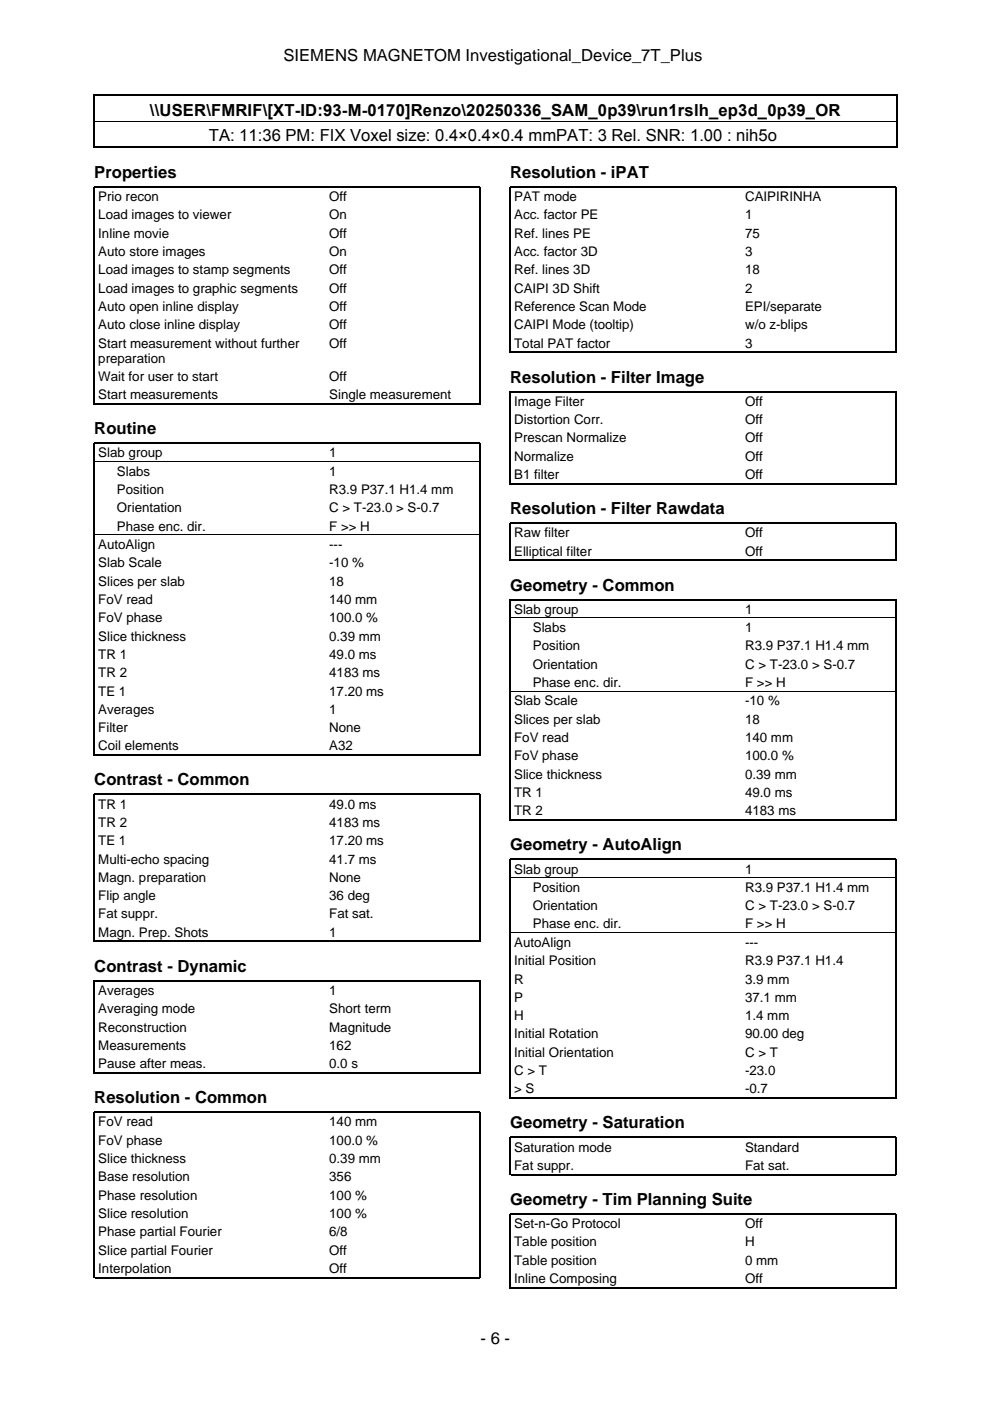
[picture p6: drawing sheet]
<svg xmlns="http://www.w3.org/2000/svg" width="210mm" height="297mm" viewBox="0 0 210 297" stroke-linecap="round" stroke-linejoin="round" font-family="sans-serif">
<defs><g id="words">
<g font-size="3.5">
<text x="60.1" y="12.9">SIEMENS MAGNETOM Investigational_Device_7T_Plus</text>
<text x="31.8" y="24.6">\\USER\FMRIF\[XT-ID:93-M-0170]Renzo\20250336_SAM_0p39\run1rslh_ep3d_0p39_OR</text>
<text x="44.3" y="29.9">TA: 11:36 PM: FIX Voxel size: 0.4×0.4×0.4 mmPAT: 3 Rel. SNR: 1.00 : nih5o</text>
<text x="20" y="37.7">Properties</text>
<text x="108.2" y="37.7">Resolution - iPAT</text>
<text x="108.2" y="81.1">Resolution - Filter Image</text>
<text x="20" y="92">Routine</text>
<text x="108.2" y="109">Resolution - Filter Rawdata</text>
<text x="108.2" y="125.2">Geometry - Common</text>
<text x="20" y="166.5">Contrast - Common</text>
<text x="108.2" y="180.3">Geometry - AutoAlign</text>
<text x="20" y="206">Contrast - Dynamic</text>
<text x="20" y="233.9">Resolution - Common</text>
<text x="108.2" y="239.2">Geometry - Saturation</text>
<text x="108.2" y="255.4">Geometry - Tim Planning Suite</text>
<text x="101.9" y="284.9">- 6 -</text>
</g>
<g font-size="2.8">
<text x="20.8" y="42.6">Prio recon</text>
<text x="20.8" y="46.5">Load images to viewer</text>
<text x="69.8" y="42.6">Off</text>
<text x="69.8" y="46.5">On</text>
<text x="109" y="42.6">PAT mode</text>
<text x="109" y="46.5">Acc. factor PE</text>
<text x="158" y="42.6">CAIPIRINHA</text>
<text x="158" y="46.5">1</text>
<text x="20.8" y="50.4">Inline movie</text>
<text x="69.8" y="50.4">Off</text>
<text x="109" y="50.4">Ref. lines PE</text>
<text x="158" y="50.4">75</text>
<text x="20.8" y="54.3">Auto store images</text>
<text x="20.8" y="58.2">Load images to stamp segments</text>
<text x="69.8" y="54.3">On</text>
<text x="69.8" y="58.2">Off</text>
<text x="109" y="54.3">Acc. factor 3D</text>
<text x="109" y="58.2">Ref. lines 3D</text>
<text x="158" y="54.3">3</text>
<text x="158" y="58.2">18</text>
<text x="20.8" y="62.1">Load images to graphic segments</text>
<text x="20.8" y="65.9">Auto open inline display</text>
<text x="69.8" y="62.1">Off</text>
<text x="69.8" y="65.9">Off</text>
<text x="109" y="62.1">CAIPI 3D Shift</text>
<text x="109" y="65.9">Reference Scan Mode</text>
<text x="158" y="62.1">2</text>
<text x="158" y="65.9">EPI/separate</text>
<text x="20.8" y="69.8">Auto close inline display</text>
<text x="69.8" y="69.8">Off</text>
<text x="109" y="69.8">CAIPI Mode (tooltip)</text>
<text x="158" y="69.8">w/o z-blips</text>
<text x="20.8" y="73.7">Start measurement without further</text>
<text x="20.8" y="76.9">preparation</text>
<text x="69.8" y="73.7">Off</text>
<text x="109" y="73.7">Total PAT factor</text>
<text x="158" y="73.7">3</text>
<text x="20.8" y="80.7">Wait for user to start</text>
<text x="69.8" y="80.7">Off</text>
<text x="20.8" y="84.6">Start measurements</text>
<text x="69.8" y="84.6">Single measurement</text>
<text x="109" y="86">Image Filter</text>
<text x="109" y="89.9">Distortion Corr.</text>
<text x="158" y="86">Off</text>
<text x="158" y="89.9">Off</text>
<text x="109" y="93.8">Prescan Normalize</text>
<text x="158" y="93.8">Off</text>
<text x="20.8" y="97">Slab group</text>
<text x="24.8" y="100.9">Slabs</text>
<text x="69.8" y="97">1</text>
<text x="69.8" y="100.9">1</text>
<text x="109" y="97.7">Normalize</text>
<text x="109" y="101.6">B1 filter</text>
<text x="158" y="97.7">Off</text>
<text x="158" y="101.6">Off</text>
<text x="24.8" y="104.8">Position</text>
<text x="69.8" y="104.8">R3.9 P37.1 H1.4 mm</text>
<text x="24.8" y="108.6">Orientation</text>
<text x="24.8" y="112.5">Phase enc. dir.</text>
<text x="69.8" y="108.6">C &gt; T-23.0 &gt; S-0.7</text>
<text x="69.8" y="112.5">F &gt;&gt; H</text>
<text x="109" y="113.9">Raw filter</text>
<text x="158" y="113.9">Off</text>
<text x="20.8" y="116.4">AutoAlign</text>
<text x="69.8" y="116.4">---</text>
<text x="109" y="117.8">Elliptical filter</text>
<text x="158" y="117.8">Off</text>
<text x="20.8" y="120.3">Slab Scale</text>
<text x="20.8" y="124.2">Slices per slab</text>
<text x="69.8" y="120.3">-10 %</text>
<text x="69.8" y="124.2">18</text>
<text x="20.8" y="128.1">FoV read</text>
<text x="20.8" y="131.9">FoV phase</text>
<text x="69.8" y="128.1">140 mm</text>
<text x="69.8" y="131.9">100.0 %</text>
<text x="109" y="130.1">Slab group</text>
<text x="158" y="130.1">1</text>
<text x="20.8" y="135.8">Slice thickness</text>
<text x="69.8" y="135.8">0.39 mm</text>
<text x="113" y="134">Slabs</text>
<text x="113" y="137.9">Position</text>
<text x="158" y="134">1</text>
<text x="158" y="137.9">R3.9 P37.1 H1.4 mm</text>
<text x="20.8" y="139.7">TR 1</text>
<text x="20.8" y="143.6">TR 2</text>
<text x="69.8" y="139.7">49.0 ms</text>
<text x="69.8" y="143.6">4183 ms</text>
<text x="113" y="141.8">Orientation</text>
<text x="158" y="141.8">C &gt; T-23.0 &gt; S-0.7</text>
<text x="20.8" y="147.5">TE 1</text>
<text x="69.8" y="147.5">17.20 ms</text>
<text x="109" y="149.6">Slab Scale</text>
<text x="113" y="145.7">Phase enc. dir.</text>
<text x="158" y="145.7">F &gt;&gt; H</text>
<text x="158" y="149.6">-10 %</text>
<text x="20.8" y="151.3">Averages</text>
<text x="20.8" y="155.2">Filter</text>
<text x="69.8" y="151.3">1</text>
<text x="69.8" y="155.2">None</text>
<text x="109" y="153.5">Slices per slab</text>
<text x="158" y="153.5">18</text>
<text x="20.8" y="159.1">Coil elements</text>
<text x="69.8" y="159.1">A32</text>
<text x="109" y="157.3">FoV read</text>
<text x="109" y="161.2">FoV phase</text>
<text x="158" y="157.3">140 mm</text>
<text x="158" y="161.2">100.0 %</text>
<text x="109" y="165.1">Slice thickness</text>
<text x="158" y="165.1">0.39 mm</text>
<text x="20.8" y="171.4">TR 1</text>
<text x="69.8" y="171.4">49.0 ms</text>
<text x="109" y="169">TR 1</text>
<text x="109" y="172.9">TR 2</text>
<text x="158" y="169">49.0 ms</text>
<text x="158" y="172.9">4183 ms</text>
<text x="20.8" y="175.3">TR 2</text>
<text x="20.8" y="179.2">TE 1</text>
<text x="69.8" y="175.3">4183 ms</text>
<text x="69.8" y="179.2">17.20 ms</text>
<text x="20.8" y="183.1">Multi-echo spacing</text>
<text x="69.8" y="183.1">41.7 ms</text>
<text x="109" y="185.2">Slab group</text>
<text x="158" y="185.2">1</text>
<text x="20.8" y="187">Magn. preparation</text>
<text x="20.8" y="190.9">Flip angle</text>
<text x="69.8" y="187">None</text>
<text x="69.8" y="190.9">36 deg</text>
<text x="113" y="189.1">Position</text>
<text x="158" y="189.1">R3.9 P37.1 H1.4 mm</text>
<text x="20.8" y="194.7">Fat suppr.</text>
<text x="69.8" y="194.7">Fat sat.</text>
<text x="113" y="193">Orientation</text>
<text x="113" y="196.8">Phase enc. dir.</text>
<text x="158" y="193">C &gt; T-23.0 &gt; S-0.7</text>
<text x="158" y="196.8">F &gt;&gt; H</text>
<text x="20.8" y="198.6">Magn. Prep. Shots</text>
<text x="69.8" y="198.6">1</text>
<text x="109" y="200.8">AutoAlign</text>
<text x="158" y="200.8">---</text>
<text x="109" y="204.6">Initial Position</text>
<text x="109" y="208.5">R</text>
<text x="158" y="204.6">R3.9 P37.1 H1.4</text>
<text x="158" y="208.5">3.9 mm</text>
<text x="20.8" y="211">Averages</text>
<text x="20.8" y="214.8">Averaging mode</text>
<text x="69.8" y="211">1</text>
<text x="69.8" y="214.8">Short term</text>
<text x="109" y="212.4">P</text>
<text x="158" y="212.4">37.1 mm</text>
<text x="20.8" y="218.7">Reconstruction</text>
<text x="69.8" y="218.7">Magnitude</text>
<text x="109" y="216.3">H</text>
<text x="109" y="220.2">Initial Rotation</text>
<text x="158" y="216.3">1.4 mm</text>
<text x="158" y="220.2">90.00 deg</text>
<text x="20.8" y="222.6">Measurements</text>
<text x="20.8" y="226.5">Pause after meas.</text>
<text x="69.8" y="222.6">162</text>
<text x="69.8" y="226.5">0.0 s</text>
<text x="109" y="224">Initial Orientation</text>
<text x="109" y="227.9">C &gt; T</text>
<text x="158" y="224">C &gt; T</text>
<text x="158" y="227.9">-23.0</text>
<text x="109" y="231.8">&gt; S</text>
<text x="158" y="231.8">-0.7</text>
<text x="20.8" y="238.8">FoV read</text>
<text x="69.8" y="238.8">140 mm</text>
<text x="20.8" y="242.7">FoV phase</text>
<text x="69.8" y="242.7">100.0 %</text>
<text x="109" y="244.2">Saturation mode</text>
<text x="158" y="244.2">Standard</text>
<text x="20.8" y="246.6">Slice thickness</text>
<text x="20.8" y="250.5">Base resolution</text>
<text x="69.8" y="246.6">0.39 mm</text>
<text x="69.8" y="250.5">356</text>
<text x="109" y="248">Fat suppr.</text>
<text x="158" y="248">Fat sat.</text>
<text x="20.8" y="254.4">Phase resolution</text>
<text x="69.8" y="254.4">100 %</text>
<text x="20.8" y="258.2">Slice resolution</text>
<text x="20.8" y="262.1">Phase partial Fourier</text>
<text x="69.8" y="258.2">100 %</text>
<text x="69.8" y="262.1">6/8</text>
<text x="109" y="260.4">Set-n-Go Protocol</text>
<text x="158" y="260.4">Off</text>
<text x="20.8" y="266">Slice partial Fourier</text>
<text x="20.8" y="269.9">Interpolation</text>
<text x="69.8" y="266">Off</text>
<text x="69.8" y="269.9">Off</text>
<text x="109" y="264.3">Table position</text>
<text x="109" y="268.1">Table position</text>
<text x="158" y="264.3">H</text>
<text x="158" y="268.1">0 mm</text>
<text x="109" y="272">Inline Composing</text>
<text x="158" y="272">Off</text>
</g>
</g></defs>
<g fill="none" stroke="#000" stroke-width=".26">
<path d="M19.9 20v11.3M20 20.2h170M20 31.2h170M190.1 20v11.3M108.2 74.8v-35.2h81.8v35.2M108.3 74.7h81.6M20 85.8v-46.2h81.8v46.2M20.1 85.6h81.6M108.2 102.7v-19.7h81.8v19.7M108.2 118.9v-8h81.8v8M108.3 102.6h81.6M108.3 118.8h81.6"/>
<path d="M20 160.2v-66.2h81.8v66.2M20.1 160.1h81.6M108.2 174v-46.9h81.8v46.9M108.3 173.9h81.6M20 199.7v-31.3h81.8v31.3M20.1 199.6h81.6M20 227.6v-19.7h81.8v19.7M20.1 227.5h81.6M108.2 232.9v-50.7h81.8v50.7M108.3 232.8h81.6M108.2 249.2v-8.1h81.8v8.1M108.3 249h81.6"/>
<path d="M20 271v-35.2h81.8v35.2M20.1 270.9h81.6M108.2 273.2v-15.8h81.8v15.8M108.3 273h81.6"/>
</g>
<path d="M20 25.7h170M20.1 97.8h81.6M20.1 113.4h81.6M108.3 131h81.6M108.3 146.5h81.6M108.3 186.1h81.6M108.3 197.7h81.6" fill="none" stroke="#000" stroke-width=".21"/>
<use href="#words"/>
</svg>
